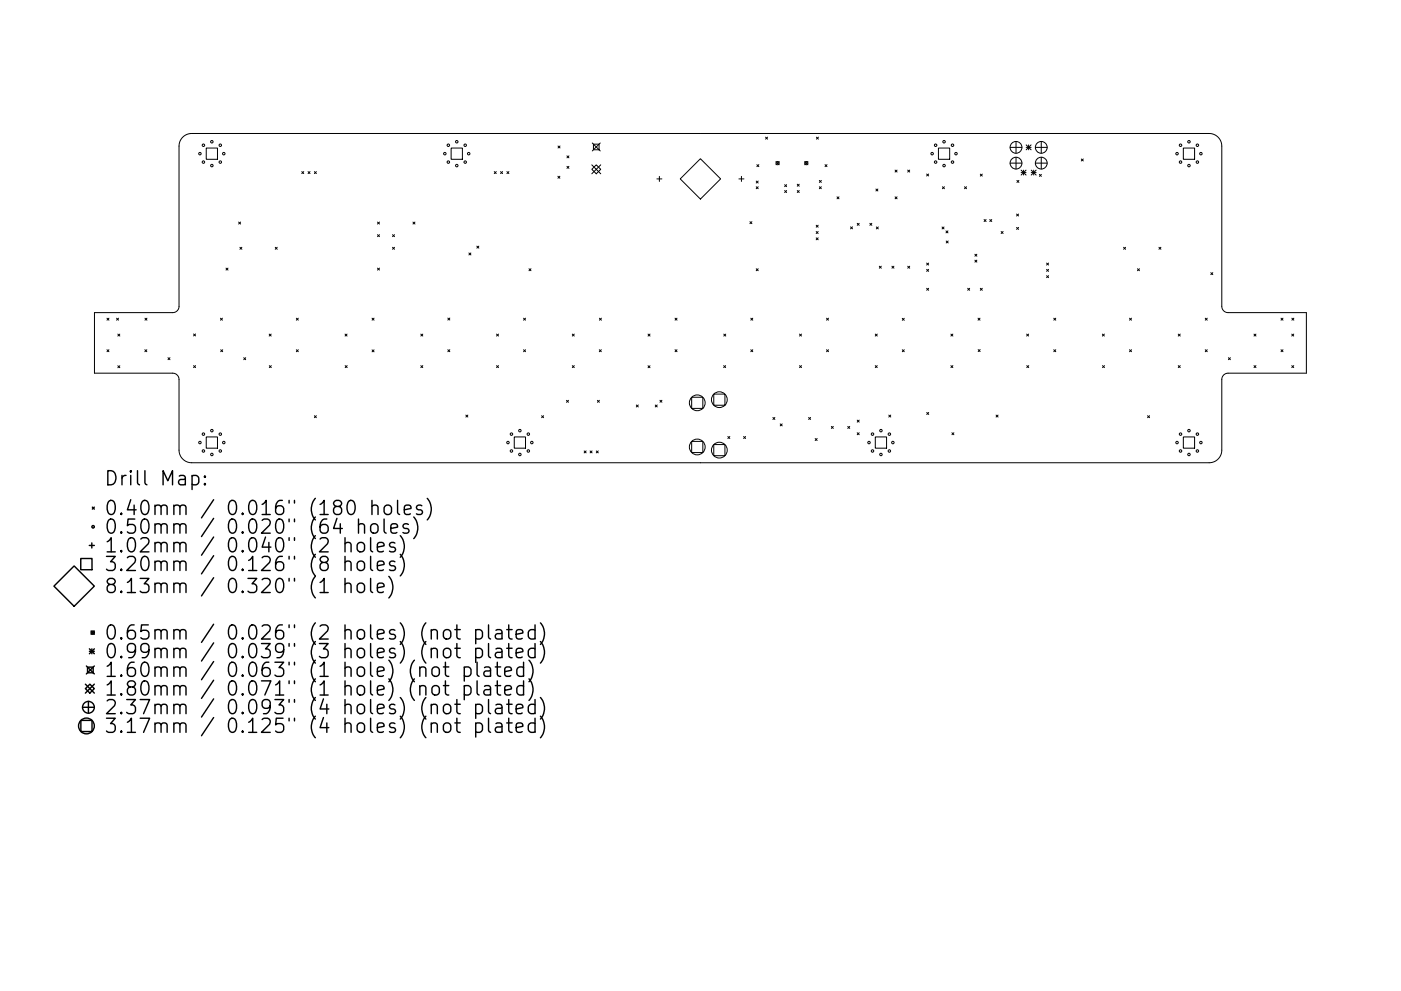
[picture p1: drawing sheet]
<svg xmlns="http://www.w3.org/2000/svg" width="297mm" height="210mm" viewBox="0 0 297 210" stroke-linecap="round" stroke-linejoin="round" font-family="sans-serif">
<defs><g id="words">
<g font-size="4.2">
<text x="22" y="103">Drill Map:</text>
<text x="22" y="109.3">0.40mm / 0.016&quot; (180 holes)</text>
<text x="22" y="113.3">0.50mm / 0.020&quot; (64 holes)</text>
<text x="22" y="117.2">1.02mm / 0.040&quot; (2 holes)</text>
<text x="22" y="121.2">3.20mm / 0.126&quot; (8 holes)</text>
<text x="22" y="125.9">8.13mm / 0.320&quot; (1 hole)</text>
<text x="22" y="135.7">0.65mm / 0.026&quot; (2 holes) (not plated)</text>
<text x="22" y="139.7">0.99mm / 0.039&quot; (3 holes) (not plated)</text>
<text x="22" y="143.6">1.60mm / 0.063&quot; (1 hole) (not plated)</text>
<text x="22" y="147.6">1.80mm / 0.071&quot; (1 hole) (not plated)</text>
<text x="22" y="151.6">2.37mm / 0.093&quot; (4 holes) (not plated)</text>
<text x="22" y="155.5">3.17mm / 0.125&quot; (4 holes) (not plated)</text>
</g>
</g></defs>
<g fill="none" stroke="#000" stroke-width=".21">
<path d="M38.7 29.1a2.68 2.68 0 0 1 1.9-.8h215.8a2.67 2.67 0 0 1 2.6 2.7v34a1.34 1.34 0 0 0 1.4 1.3h16.6v12.9h-16.6a1.34 1.34 0 0 0-1.4 1.3v15a2.67 2.67 0 0 1-2.6 2.7h-215.8a2.68 2.68 0 0 1-2.6-2.7v-15a1.34 1.34 0 0 0-1.4-1.3h-16.6v-12.9h16.6a1.34 1.34 0 0 0 1.4-1.3v-34a2.68 2.68 0 0 1 .7-1.9zM43.7 31.4h2.4v2.4h-2.4zM64 36.4l.4 .4M64.4 36.4l-.4 .4M65.3 36.4l.4 .4M65.7 36.4l-.4 .4M66.7 36.4l.4 .4M67.1 36.4l-.4 .4M95.7 31.4h2.3v2.4h-2.3zM104.8 36.4l.4 .4M105.2 36.4l-.4 .4M106.1 36.4l.5 .4"/>
<path d="M106.6 36.4l-.5 .4M107.5 36.4l.4 .4M107.9 36.4l-.4 .4M118.3 37.4l.4 .4M118.3 31l.4 .4M118.7 37.4l-.4 .4M118.7 31l-.4 .4M120.2 33.1l.4 .4M120.2 35.3l.4 .4M120.6 33.1l-.4 .4M120.6 35.3l-.4 .4M125.5 35.9l.9-.9 1 .9-1 1z"/>
<path d="M125.5 35l1.9 1.9M125.6 30.3l1.7 1.7M125.8 30.6h1.2v1.2h-1.2zM127.3 30.3l-1.7 1.7M127.4 35l-1.9 1.9M139.3 38h1M139.8 37.4v1.1M144.2 38l4.3-4.3 4.3 4.3-4.3 4.2zM156.7 38h1M157.2 37.4v1.1M160.3 38.4l.5 .4M160.3 39.6l.5 .4"/>
<path d="M160.5 34.9l.4 .5M160.8 38.4l-.5 .4M160.8 39.6l-.5 .4M160.9 34.9l-.4 .5M162.3 29.1l.4 .4M162.7 29.1l-.4 .4M164.5 34.3l.7 .7M165.2 34.3l-.7 .7M166.4 39.2l.4 .4M166.8 39.2l-.4 .4M169 39.1l.5 .4M169.5 39.1l-.5 .4"/>
<path d="M170.6 34.3l.7 .7M171.3 34.3l-.7 .7M173.1 29.1l.4 .4M173.5 29.1l-.4 .4M173.7 38.3l.4 .4M173.7 39.6l.4 .4M174.1 38.3l-.4 .4M174.1 39.6l-.4 .4M174.9 34.9l.4 .5M175.3 34.9l-.4 .5M189.8 36.1l.4 .4M190.2 36.1l-.4 .4"/>
<path d="M192.5 36.1l.4 .4M192.9 36.1l-.4 .4M196.5 36.9l.4 .4M196.9 36.9l-.4 .4M199 31.4h2.4v2.4h-2.4zM199.8 39.6l.4 .4M200.2 39.6l-.4 .4M204.5 39.6l.4 .4M204.9 39.6l-.4 .4M207.8 36.9l.5 .5M208.3 36.9l-.5 .5M214.2 31.3h2.5"/>
<path d="M214.2 34.6h2.5M215.4 30v2.5M215.4 33.4v2.5M215.6 38.3l.4 .4M216 38.3l-.4 .4M216.5 36.1l1 1M216.5 36.6h1M217 36.1v1M217.5 36.1l-1 1M217.6 30.7l1 1.1M217.6 31.3h1M218.1 30.7v1.1"/>
<path d="M218.6 30.7l-1 1.1M218.6 36.6h1.1M218.6 36.1l1.1 1M219.2 36.1v1M219.5 31.3h2.5M219.5 34.6h2.5M219.7 36.1l-1.1 1M220.4 37l.4 .4M220.8 30v2.5M220.8 33.4v2.5M220.8 37l-.4 .4M229.3 33.7l.4 .5"/>
<path d="M229.7 33.7l-.4 .5M250.9 31.4h2.4v2.4h-2.4zM47.9 56.9l.4 .4M48.3 56.9l-.4 .4M50.6 47.1l.4 .4M50.9 52.5l.4 .4M51 47.1l-.4 .4M51.3 52.5l-.4 .4M58.4 52.5l.4 .4M58.8 52.5l-.4 .4M80 47.1l.5 .4M80 49.8l.5 .4"/>
<path d="M80 56.9l.5 .4M80.5 47.1l-.5 .4M80.5 49.8l-.5 .4M80.5 56.9l-.5 .4M83.2 49.8l.4 .4M83.2 52.5l.4 .4M83.6 49.8l-.4 .4M83.6 52.5l-.4 .4M87.6 47.1l.4 .4M88 47.1l-.4 .4M99.4 53.7l.4 .4M99.8 53.7l-.4 .4"/>
<path d="M101.1 52.2l.4 .4M101.5 52.2l-.4 .4M112.2 57l.4 .4M112.6 57l-.4 .4M159 47l.4 .5M159.4 47l-.4 .5M160.3 57l.5 .4M160.8 57l-.5 .4M166.4 40.4l.4 .4M166.8 40.4l-.4 .4M169 40.4l.5 .4M169.5 40.4l-.5 .4"/>
<path d="M173 49.1l.5 .4M173 47.8l.5 .4M173 50.5l.5 .4M173.5 47.8l-.5 .4M173.5 49.1l-.5 .4M173.5 50.5l-.5 .4M177.5 41.8l.4 .4M177.9 41.8l-.4 .4M180.3 48.1l.5 .5M180.8 48.1l-.5 .5M181.7 47.4l.5 .4M182.2 47.4l-.5 .4"/>
<path d="M184.4 47.4l.4 .4M184.8 47.4l-.4 .4M185.7 40.1l.4 .4M185.8 48.1l.4 .5M186.1 40.1l-.4 .4M186.2 48.1l-.4 .5M186.4 56.5l.5 .4M186.9 56.5l-.5 .4M189.1 56.5l.4 .4M189.5 56.5l-.4 .4M189.8 41.8l.4 .4M190.2 41.8l-.4 .4"/>
<path d="M192.5 56.5l.4 .4M192.9 56.5l-.4 .4M196.5 55.8l.4 .4M196.5 57.2l.4 .4M196.9 55.8l-.4 .4M196.9 57.2l-.4 .4M199.7 48.2l.5 .4M200.2 48.2l-.5 .4M200.6 49l.4 .4M200.6 51.1l.4 .5M201 49l-.4 .4M201 51.1l-.4 .5"/>
<path d="M206.7 53.9l.4 .5M206.7 55.2l.4 .4M207.1 53.9l-.4 .5M207.1 55.2l-.4 .4M208.6 46.6l.5 .4M209.1 46.6l-.5 .4M209.9 46.6l.4 .4M210.3 46.6l-.4 .4M212.3 49.1l.4 .4M212.7 49.1l-.4 .4M215.5 48.2l.5 .5M215.5 45.4l.5 .4"/>
<path d="M216 48.2l-.5 .5M216 45.4l-.5 .4M221.9 55.8l.4 .4M221.9 57.2l.4 .4M221.9 58.5l.4 .4M222.3 55.8l-.4 .4M222.3 57.2l-.4 .4M222.3 58.5l-.4 .4M238.2 52.5l.4 .4M238.6 52.5l-.4 .4M241.2 57l.4 .4M241.6 57l-.4 .4"/>
<path d="M245.7 52.5l.4 .4M246.1 52.5l-.4 .4M256.7 57.8l.4 .5M257.1 57.8l-.4 .5M22.7 67.5l.4 .4M22.7 74.2l.4 .4M23.1 67.5l-.4 .4M23.1 74.2l-.4 .4M24.7 67.5l.4 .4M25 70.9l.4 .4M25 77.6l.4 .4M25.1 67.5l-.4 .4"/>
<path d="M25.4 70.9l-.4 .4M25.4 77.6l-.4 .4M30.7 74.2l.4 .4M30.7 67.5l.5 .4M31.1 74.2l-.4 .4M31.2 67.5l-.5 .4M35.6 75.9l.4 .4M36 75.9l-.4 .4M41 70.9l.5 .4M41 77.6l.5 .4M41.5 70.9l-.5 .4M41.5 77.6l-.5 .4"/>
<path d="M46.7 67.5l.5 .4M46.8 74.2l.4 .4M47.2 67.5l-.5 .4M47.2 74.2l-.4 .4M51.7 75.9l.4 .4M52.1 75.9l-.4 .4M57.1 70.9l.4 .4M57.1 77.6l.4 .4M57.5 70.9l-.4 .4M57.5 77.6l-.4 .4M62.8 67.5l.4 .4M62.8 74.2l.4 .4"/>
<path d="M63.2 67.5l-.4 .4M63.2 74.2l-.4 .4M73.2 70.9l.4 .4M73.2 77.6l.4 .4M73.6 70.9l-.4 .4M73.6 77.6l-.4 .4M78.9 67.5l.4 .4M78.9 74.2l.4 .4M79.3 67.5l-.4 .4M79.3 74.2l-.4 .4M89.2 70.9l.4 .4M89.2 77.6l.4 .4"/>
<path d="M89.6 70.9l-.4 .4M89.6 77.6l-.4 .4M94.9 67.5l.5 .4M94.9 74.2l.5 .4M95.4 67.5l-.5 .4M95.4 74.2l-.5 .4M105.3 77.6l.4 .4M105.3 70.9l.4 .4M105.7 70.9l-.4 .4M105.7 77.6l-.4 .4M111 67.5l.4 .4M111 74.2l.4 .4"/>
<path d="M111.4 67.5l-.4 .4M111.4 74.2l-.4 .4M121.3 70.9l.5 .4M121.3 77.6l.5 .4M121.8 70.9l-.5 .4M121.8 77.6l-.5 .4M127.1 74.2l.4 .4M127.1 67.5l.4 .4M127.5 74.2l-.4 .4M127.5 67.5l-.4 .4M137.4 70.9l.4 .4M137.4 77.6l.4 .4"/>
<path d="M137.8 70.9l-.4 .4M137.8 77.6l-.4 .4M143.1 67.5l.4 .4M143.1 74.2l.4 .4M143.5 67.5l-.4 .4M143.5 74.2l-.4 .4M153.4 77.6l.5 .4M153.5 70.9l.4 .4M153.9 77.6l-.5 .4M153.9 70.9l-.4 .4M159.2 67.5l.4 .4M159.2 74.2l.4 .4"/>
<path d="M159.6 67.5l-.4 .4M159.6 74.2l-.4 .4M169.5 70.9l.4 .4M169.5 77.6l.4 .4M169.9 70.9l-.4 .4M169.9 77.6l-.4 .4M175.2 67.5l.5 .4M175.2 74.2l.5 .4M175.7 67.5l-.5 .4M175.7 74.2l-.5 .4M185.6 70.9l.4 .4M185.6 77.6l.4 .4"/>
<path d="M186 70.9l-.4 .4M186 77.6l-.4 .4M191.3 67.5l.4 .5M191.3 74.2l.4 .4M191.7 67.5l-.4 .5M191.7 74.2l-.4 .4M196.5 61.2l.4 .4M196.9 61.2l-.4 .4M201.6 77.6l.4 .4M201.6 70.9l.4 .4M202 70.9l-.4 .4M202 77.6l-.4 .4"/>
<path d="M205.2 61.2l.4 .4M205.6 61.2l-.4 .4M207.4 67.5l.4 .4M207.4 74.2l.4 .4M207.8 67.5l-.4 .4M207.8 74.2l-.4 .4M207.8 61.2l.5 .4M208.3 61.2l-.5 .4M217.7 70.9l.4 .4M217.7 77.6l.4 .4M218.1 70.9l-.4 .4M218.1 77.6l-.4 .4"/>
<path d="M223.4 67.5l.4 .4M223.4 74.2l.4 .4M223.8 67.5l-.4 .4M223.8 74.2l-.4 .4M233.7 70.9l.4 .4M233.8 77.6l.4 .4M234.1 70.9l-.4 .4M234.2 77.6l-.4 .4M239.5 67.5l.4 .4M239.5 74.2l.4 .4M239.9 67.5l-.4 .4M239.9 74.2l-.4 .4"/>
<path d="M249.8 70.9l.4 .4M249.8 77.6l.4 .4M250.2 70.9l-.4 .4M250.2 77.6l-.4 .4M255.5 67.5l.5 .4M255.5 74.2l.5 .4M256 67.5l-.5 .4M256 74.2l-.5 .4M260.4 75.9l.5 .4M260.9 75.9l-.5 .4M265.9 70.9l.4 .4M265.9 77.6l.4 .4"/>
<path d="M266.3 70.9l-.4 .4M266.3 77.6l-.4 .4M271.6 67.5l.4 .4M271.6 74.2l.4 .4M272 67.5l-.4 .4M272 74.2l-.4 .4M273.9 70.9l.4 .4M273.9 77.6l.4 .4M273.9 67.5l.4 .4M274.3 70.9l-.4 .4M274.3 77.6l-.4 .4M274.3 67.5l-.4 .4"/>
<path d="M43.7 92.7h2.4v2.4h-2.4zM66.7 88.2l.4 .4M67.1 88.2l-.4 .4M98.8 88.1l.4 .4M99.2 88.1l-.4 .4M109 92.7h2.4v2.4h-2.4zM114.8 88.2l.5 .4M115.3 88.2l-.5 .4M120.1 84.9l.4 .5M120.5 84.9l-.4 .5M123.9 95.7l.4 .4M124.3 95.7l-.4 .4"/>
<path d="M125.1 95.7l.4 .4M125.5 95.7l-.4 .4M126.4 95.7l.4 .4M126.7 84.9l.4 .5M126.8 95.7l-.4 .4M127.1 84.9l-.4 .5M134.9 85.9l.4 .4M135.3 85.9l-.4 .4M138.9 85.9l.4 .4M139.3 85.9l-.4 .4M139.9 84.9l.4 .4M140.3 84.9l-.4 .4"/>
<path d="M146.6 84.3h2.4v2.3h-2.4zM146.6 93.7h2.4v2.3h-2.4zM151.3 83.6h2.4v2.4h-2.4zM151.3 94.3h2.4v2.4h-2.4zM154.3 92.6l.4 .4M154.7 92.6l-.4 .4M157.7 92.6l.4 .4M158.1 92.6l-.4 .4M163.9 88.6l.4 .4M164.3 88.6l-.4 .4M165.4 89.9l.4 .5M165.8 89.9l-.4 .5"/>
<path d="M171.4 88.6l.5 .4M171.9 88.6l-.5 .4M172.8 93l.5 .5M173.3 93l-.5 .5M176.3 90.5l.4 .4M176.7 90.5l-.4 .4M179.7 90.5l.5 .4M180.2 90.5l-.5 .4M181.7 89.1l.5 .5M181.7 91.8l.5 .4M182.2 89.1l-.5 .5M182.2 91.8l-.5 .4"/>
<path d="M185.6 92.7h2.4v2.4h-2.4zM188.4 88.1l.5 .4M188.9 88.1l-.5 .4M196.5 87.5l.4 .4M196.9 87.5l-.4 .4M201.8 91.8l.4 .4M202.2 91.8l-.4 .4M211.2 88.1l.4 .4M211.6 88.1l-.4 .4M243.3 88.2l.4 .4M243.7 88.2l-.4 .4M250.9 92.7h2.4v2.4h-2.4z"/>
<circle cx="42.4" cy="32.6" r=".26"/>
<circle cx="43.1" cy="34.4" r=".26"/>
<circle cx="43.1" cy="30.8" r=".26"/>
<circle cx="44.9" cy="35.1" r=".26"/>
<circle cx="44.9" cy="30.1" r=".26"/>
<circle cx="46.7" cy="34.4" r=".26"/>
<circle cx="46.7" cy="30.8" r=".26"/>
<circle cx="47.4" cy="32.6" r=".26"/>
<circle cx="94.3" cy="32.6" r=".26"/>
<circle cx="95.1" cy="34.4" r=".26"/>
<circle cx="95.1" cy="30.8" r=".26"/>
<circle cx="96.8" cy="35.1" r=".26"/>
<circle cx="96.8" cy="30.1" r=".26"/>
<circle cx="98.6" cy="34.4" r=".26"/>
<circle cx="98.6" cy="30.8" r=".26"/>
<circle cx="99.4" cy="32.6" r=".26"/>
<circle cx="164.9" cy="34.6" r=".34"/>
<circle cx="171" cy="34.6" r=".34"/>
<circle cx="197.6" cy="32.6" r=".26"/>
<circle cx="198.4" cy="34.4" r=".26"/>
<circle cx="198.4" cy="30.8" r=".26"/>
<circle cx="200.2" cy="35.1" r=".26"/>
<circle cx="200.2" cy="30.1" r=".26"/>
<circle cx="201.9" cy="34.4" r=".26"/>
<circle cx="201.9" cy="30.8" r=".26"/>
<circle cx="202.7" cy="32.6" r=".26"/>
<circle cx="215.4" cy="34.6" r="1.25"/>
<circle cx="215.4" cy="31.3" r="1.25"/>
<circle cx="220.8" cy="34.6" r="1.25"/>
<circle cx="220.8" cy="31.3" r="1.25"/>
<circle cx="249.6" cy="32.6" r=".26"/>
<circle cx="250.3" cy="34.4" r=".26"/>
<circle cx="250.3" cy="30.8" r=".26"/>
<circle cx="252.1" cy="35.1" r=".26"/>
<circle cx="252.1" cy="30.1" r=".26"/>
<circle cx="253.9" cy="34.4" r=".26"/>
<circle cx="253.9" cy="30.8" r=".26"/>
<circle cx="254.6" cy="32.6" r=".26"/>
<circle cx="42.4" cy="93.9" r=".26"/>
<circle cx="43.1" cy="92.1" r=".26"/>
<circle cx="43.1" cy="95.7" r=".26"/>
<circle cx="44.9" cy="91.4" r=".26"/>
<circle cx="44.9" cy="96.4" r=".26"/>
<circle cx="46.7" cy="92.1" r=".26"/>
<circle cx="46.7" cy="95.7" r=".26"/>
<circle cx="47.4" cy="93.9" r=".26"/>
<circle cx="107.7" cy="93.9" r=".26"/>
<circle cx="108.4" cy="92.1" r=".26"/>
<circle cx="108.4" cy="95.7" r=".26"/>
<circle cx="110.2" cy="91.4" r=".26"/>
<circle cx="110.2" cy="96.4" r=".26"/>
<circle cx="112" cy="92.1" r=".26"/>
<circle cx="112" cy="95.7" r=".26"/>
<circle cx="112.8" cy="93.9" r=".26"/>
<circle cx="147.8" cy="94.8" r="1.67"/>
<circle cx="147.8" cy="85.5" r="1.67"/>
<circle cx="152.5" cy="84.8" r="1.67"/>
<circle cx="152.5" cy="95.5" r="1.67"/>
<circle cx="184.2" cy="93.9" r=".26"/>
<circle cx="185" cy="92.1" r=".26"/>
<circle cx="185" cy="95.7" r=".26"/>
<circle cx="186.8" cy="91.4" r=".26"/>
<circle cx="186.8" cy="96.4" r=".26"/>
<circle cx="188.6" cy="92.1" r=".26"/>
<circle cx="188.6" cy="95.7" r=".26"/>
<circle cx="189.3" cy="93.9" r=".26"/>
<circle cx="249.6" cy="93.9" r=".26"/>
<circle cx="250.3" cy="92.1" r=".26"/>
<circle cx="250.3" cy="95.7" r=".26"/>
<circle cx="252.1" cy="91.4" r=".26"/>
<circle cx="252.1" cy="96.4" r=".26"/>
<circle cx="253.9" cy="92.1" r=".26"/>
<circle cx="253.9" cy="95.7" r=".26"/>
<circle cx="254.6" cy="93.9" r=".26"/>
</g>
<g fill="none" stroke="#000" stroke-width=".3">
<path d="M17.1 118.5h2.4v2.4h-2.4zM18.9 115.7h1.1M19.5 115.2v1.1M19.6 107.6l.4 .4M20 107.6l-.4 .4M40.7 101l.9-.1 .6 .5v.9l-.3 .4-.3 .2-.9-.2M43.4 102.6l.2 .1-.2 .2-.1-.2 .1-.1v.3M43.4 101l.2 .1-.2 .2-.1-.2 .1-.1v.3M73.1 115.4a.74 .74 0 0 1 1.3 .1v1.6M73.1 119.3a.74 .74 0 0 1 1.3 .2v1.5M73.1 114.1v3M73.1 118v3"/>
<path d="M75.9 115.4a.81 .81 0 0 1 .8-.3 .81 .81 0 0 1 .6 .6v.8a.81 .81 0 0 1-.8 .6 .81 .81 0 0 1-.8-.6v-.8zM76 111.4a.74 .74 0 0 1 1.3 .2v1.5M76 119.2a.81 .81 0 0 1 1.3 .4v.9a.81 .81 0 0 1-.8 .6 .81 .81 0 0 1-.8-.6v-.9zM76 110.1v3M78.6 114.1v2.6l.4 .4M78.6 118v2.6l.4 .4M78.9 107.4a.75 .75 0 0 1 1.2 .2v1.6M78.9 111.3a.81 .81 0 0 1 1.2 .4v.9a.81 .81 0 0 1-.7 .6 .81 .81 0 0 1-.8-.6v-.9zM78.9 106.2v3M80 116.1l1.4-.3-.1-.6-.9-.1-.4 .4v1.2l.1 .2 .3 .2 .9-.2M81.4 110.1v2.6l.5 .4M81.6 107.4a.81 .81 0 0 1 .8-.2 .81 .81 0 0 1 .6 .5v.9a.81 .81 0 0 1-.8 .6 .81 .81 0 0 1-.8-.6v-.9z"/>
<path d="M82.9 112.1l1.4-.3-.2-.5-.8-.2-.4 .5v1.1l.1 .3 .3 .1 .8-.1M83.7 115.2l-.7-.1-.4 .4 .1 .4 1 .3 .2 .3-.2 .4-.3 .2-.8-.2M83.7 119.2l-.7-.2-.4 .5 .1 .4 1 .3 .2 .3-.2 .4-.3 .1-.8-.1M84.3 106.2v2.5l.4 .5M84.9 113.7a3.4 3.4 0 0 1 0 4.5M84.9 117.6a3.4 3.4 0 0 1 0 4.6M85.7 108.2l1.4-.3-.1-.6-.9-.1-.4 .4v1.1l.2 .3 .2 .2 .9-.2M86.6 111.3l-.7-.2-.5 .5 .2 .4 1 .3 .1 .3-.1 .4-.3 .1-.9-.1M87.7 109.7a3.4 3.4 0 0 1 0 4.6M89.4 107.3l-.7-.1-.4 .4 .1 .4 1 .3 .2 .3-.2 .4-.3 .2-.8-.2M90.6 105.7a3.4 3.4 0 0 1 0 4.6M15.7 120.1l4.3 4.3-4.3 4.2-4.3-4.2z"/>
<path d="M19 137.7l1 1M19 138.2h1M19.3 133.9l.7 .7M19.5 137.7v1M20 133.9l-.7 .7M20 137.7l-1 1M67.9 125.7h1.7M73.1 124a.75 .75 0 0 1 1.3 .1v1.6M73.1 122.7v3M75.9 124a.81 .81 0 0 1 .8-.3 .81 .81 0 0 1 .6 .6v.8a.81 .81 0 0 1-.8 .6 .81 .81 0 0 1-.8-.6v-.8zM78.6 122.7v2.6l.4 .4M80 120l1.4-.2-.1-.6-.9-.2-.4 .5v1.1l.1 .3 .3 .1 .9-.1"/>
<path d="M80 124.7l1.4-.3-.1-.5-.9-.2-.4 .4v1.2l.1 .3 .3 .1 .9-.1M82.4 122.3a3.4 3.4 0 0 1 0 4.6M94.1 133.9a.81 .81 0 0 1 .9-.3 .81 .81 0 0 1 .6 .6v.8a.81 .81 0 0 1-.8 .6 .81 .81 0 0 1-.8-.6v-.8zM94.1 137.8a.81 .81 0 0 1 .9-.3 .81 .81 0 0 1 .6 .6v.9a.81 .81 0 0 1-.8 .6 .81 .81 0 0 1-.8-.6v-.9zM96.4 133.6h1.2M96.4 137.5h1.2M96.9 132.6v2.6l.1 .2 .6 .2M96.9 136.5v2.6l.1 .3 .6 .1M100.9 133.7l.8-.1 .6 .6v.8l-.3 .4-.3 .2-.8-.2M100.9 137.7l.8-.2 .6 .6v.9l-.3 .4-.3 .1-.8-.1M100.9 133.6v3M100.9 137.5v3"/>
<path d="M103.6 132.6v2.6l.4 .4M103.6 136.5v2.6l.4 .4M105.1 133.7l.3-.1 .9 .1 .1 .3v1.6M105.1 137.7l.3-.2 .9 .2 .1 .3v1.5M106.4 134.3l-1 .1a.59 .59 0 0 0-.4 .6 .59 .59 0 0 0 .4 .6l1-.2M106.4 138.3l-1 .1a.59 .59 0 0 0-.4 .6 .59 .59 0 0 0 .4 .5l1-.1M107.4 133.6h1.2M107.4 137.5h1.2M107.9 132.6v2.6l.1 .2 .6 .2M107.9 136.5v2.6l.1 .3 .6 .1M109.4 134.6l1.5-.3-.2-.6-.8-.1-.5 .4v1.2l.2 .2 .3 .2 .8-.2M109.4 138.5l1.5-.2-.2-.6-.8-.2-.5 .5v1.1l.2 .3 .3 .1 .8-.1"/>
<path d="M113.4 133.7l-.8-.1-.6 .6v.8l.3 .4 .3 .2 .8-.2M113.4 137.7l-.8-.2-.6 .6v.9l.3 .4 .3 .1 .8-.1M113.4 132.6v3M113.4 136.5v3M114.6 132.2a3.4 3.4 0 0 1 0 4.5M114.6 136.1a3.4 3.4 0 0 1 0 4.6M17.1 152.8h2.4v2.4h-2.4zM17.5 150.1h2.5M18.1 145.2l1.9 1.9M18.3 141.3l1.7 1.7M18.6 141.5h1.2v1.2h-1.2zM18.7 148.8v2.5"/>
<path d="M19.1 145.2l.9 .9-.9 1-1-1zM20 141.3l-1.7 1.7M20 145.2l-1.9 1.9M91.9 141.6a.81 .81 0 0 1 1.2 .5v.8a.81 .81 0 0 1-.7 .6 .81 .81 0 0 1-.8-.6v-.8zM91.9 145.6a.81 .81 0 0 1 1.2 .4v.9a.81 .81 0 0 1-.7 .6 .81 .81 0 0 1-.8-.6v-.9zM94 141.5h1.1M94 145.5h1.1M94.1 149.7a.81 .81 0 0 1 .9-.3 .81 .81 0 0 1 .6 .6v.8a.81 .81 0 0 1-.8 .6 .81 .81 0 0 1-.8-.6v-.8zM94.1 153.7a.81 .81 0 0 1 .9-.3 .81 .81 0 0 1 .6 .6v.8a.81 .81 0 0 1-.8 .6 .81 .81 0 0 1-.8-.6v-.8zM94.4 140.5v2.6l.2 .3 .5 .1M94.4 144.5v2.5l.2 .3 .5 .2M96.4 149.4h1.2"/>
<path d="M96.4 153.4h1.2M96.9 148.4v2.6l.1 .3 .6 .1M96.9 152.4v2.6l.1 .2 .6 .2M98.4 141.6l.9-.1 .6 .6v.8l-.3 .5-.3 .1-.9-.1M98.4 145.6l.9-.1 .6 .5v.9l-.3 .4-.3 .2-.9-.2M98.4 141.5v3M98.4 145.5v3M100.9 149.6l.8-.2 .6 .6v.8l-.3 .5-.3 .1-.8-.1M100.9 153.5l.8-.1 .6 .6v.8l-.3 .4-.3 .2-.8-.2M100.9 149.4v3M100.9 153.4v3M101.1 140.5v2.6l.5 .4"/>
<path d="M101.1 144.5v2.5l.5 .5M102.7 141.6l.3-.1 .9 .1 .1 .3v1.6M102.7 145.6l.3-.1 .9 .1 .1 .3v1.6M103.6 148.4v2.6l.4 .4M103.6 152.4v2.6l.4 .4M104 142.2l-1 .2a.59 .59 0 0 0-.4 .5 .59 .59 0 0 0 .4 .6l1-.1M104 146.2l-1 .1a.59 .59 0 0 0-.4 .6 .59 .59 0 0 0 .4 .6l1-.2M105 141.5h1.1M105 145.5h1.1M105.1 149.6l.3-.2 .9 .2 .1 .2v1.6M105.1 153.5l.3-.1 .9 .1 .1 .3v1.6M105.4 140.5v2.6l.2 .3 .5 .1"/>
<path d="M105.4 144.5v2.5l.2 .3 .5 .2M106.4 150.1l-1 .2a.59 .59 0 0 0-.4 .5 .59 .59 0 0 0 .4 .6l1-.1M106.4 154.1l-1 .1a.59 .59 0 0 0-.4 .6 .59 .59 0 0 0 .4 .6l1-.2M107 142.5l1.4-.3-.1-.6-.9-.1-.4 .4v1.2l.1 .3 .3 .1 .9-.1M107 146.5l1.4-.3-.1-.6-.9-.1-.4 .4v1.1l.1 .3 .3 .2 .9-.2M107.4 149.4h1.2M107.4 153.4h1.2M107.9 148.4v2.6l.1 .3 .6 .1M107.9 152.4v2.6l.1 .2 .6 .2M109.4 150.4l1.5-.3-.2-.5-.8-.2-.5 .4v1.2l.2 .3 .3 .1 .8-.1M109.4 154.4l1.5-.3-.2-.6-.8-.1-.5 .4v1.2l.2 .2 .3 .2 .8-.2M111 141.6l-.9-.1-.5 .6v.8l.3 .5 .2 .1 .9-.1"/>
<path d="M111 145.6l-.9-.1-.5 .5v.9l.3 .4 .2 .2 .9-.2M111 140.5v3M111 144.5v3M112.1 140.1a3.4 3.4 0 0 1 0 4.5M112.1 144a3.4 3.4 0 0 1 0 4.6M113.4 149.6l-.8-.2-.6 .6v.8l.3 .5 .3 .1 .8-.1M113.4 153.5l-.8-.1-.6 .6v.8l.3 .4 .3 .2 .8-.2M113.4 148.4v3M113.4 152.4v3M114.6 148a3.4 3.4 0 0 1 0 4.6M114.6 152a3.4 3.4 0 0 1 0 4.5"/>
<circle cx="19.7" cy="111.8" r=".26"/>
<circle cx="19.7" cy="134.2" r=".34"/>
<circle cx="18.3" cy="154" r="1.67"/>
<circle cx="18.7" cy="150.1" r="1.25"/>
</g>
<use href="#words"/>
</svg>
